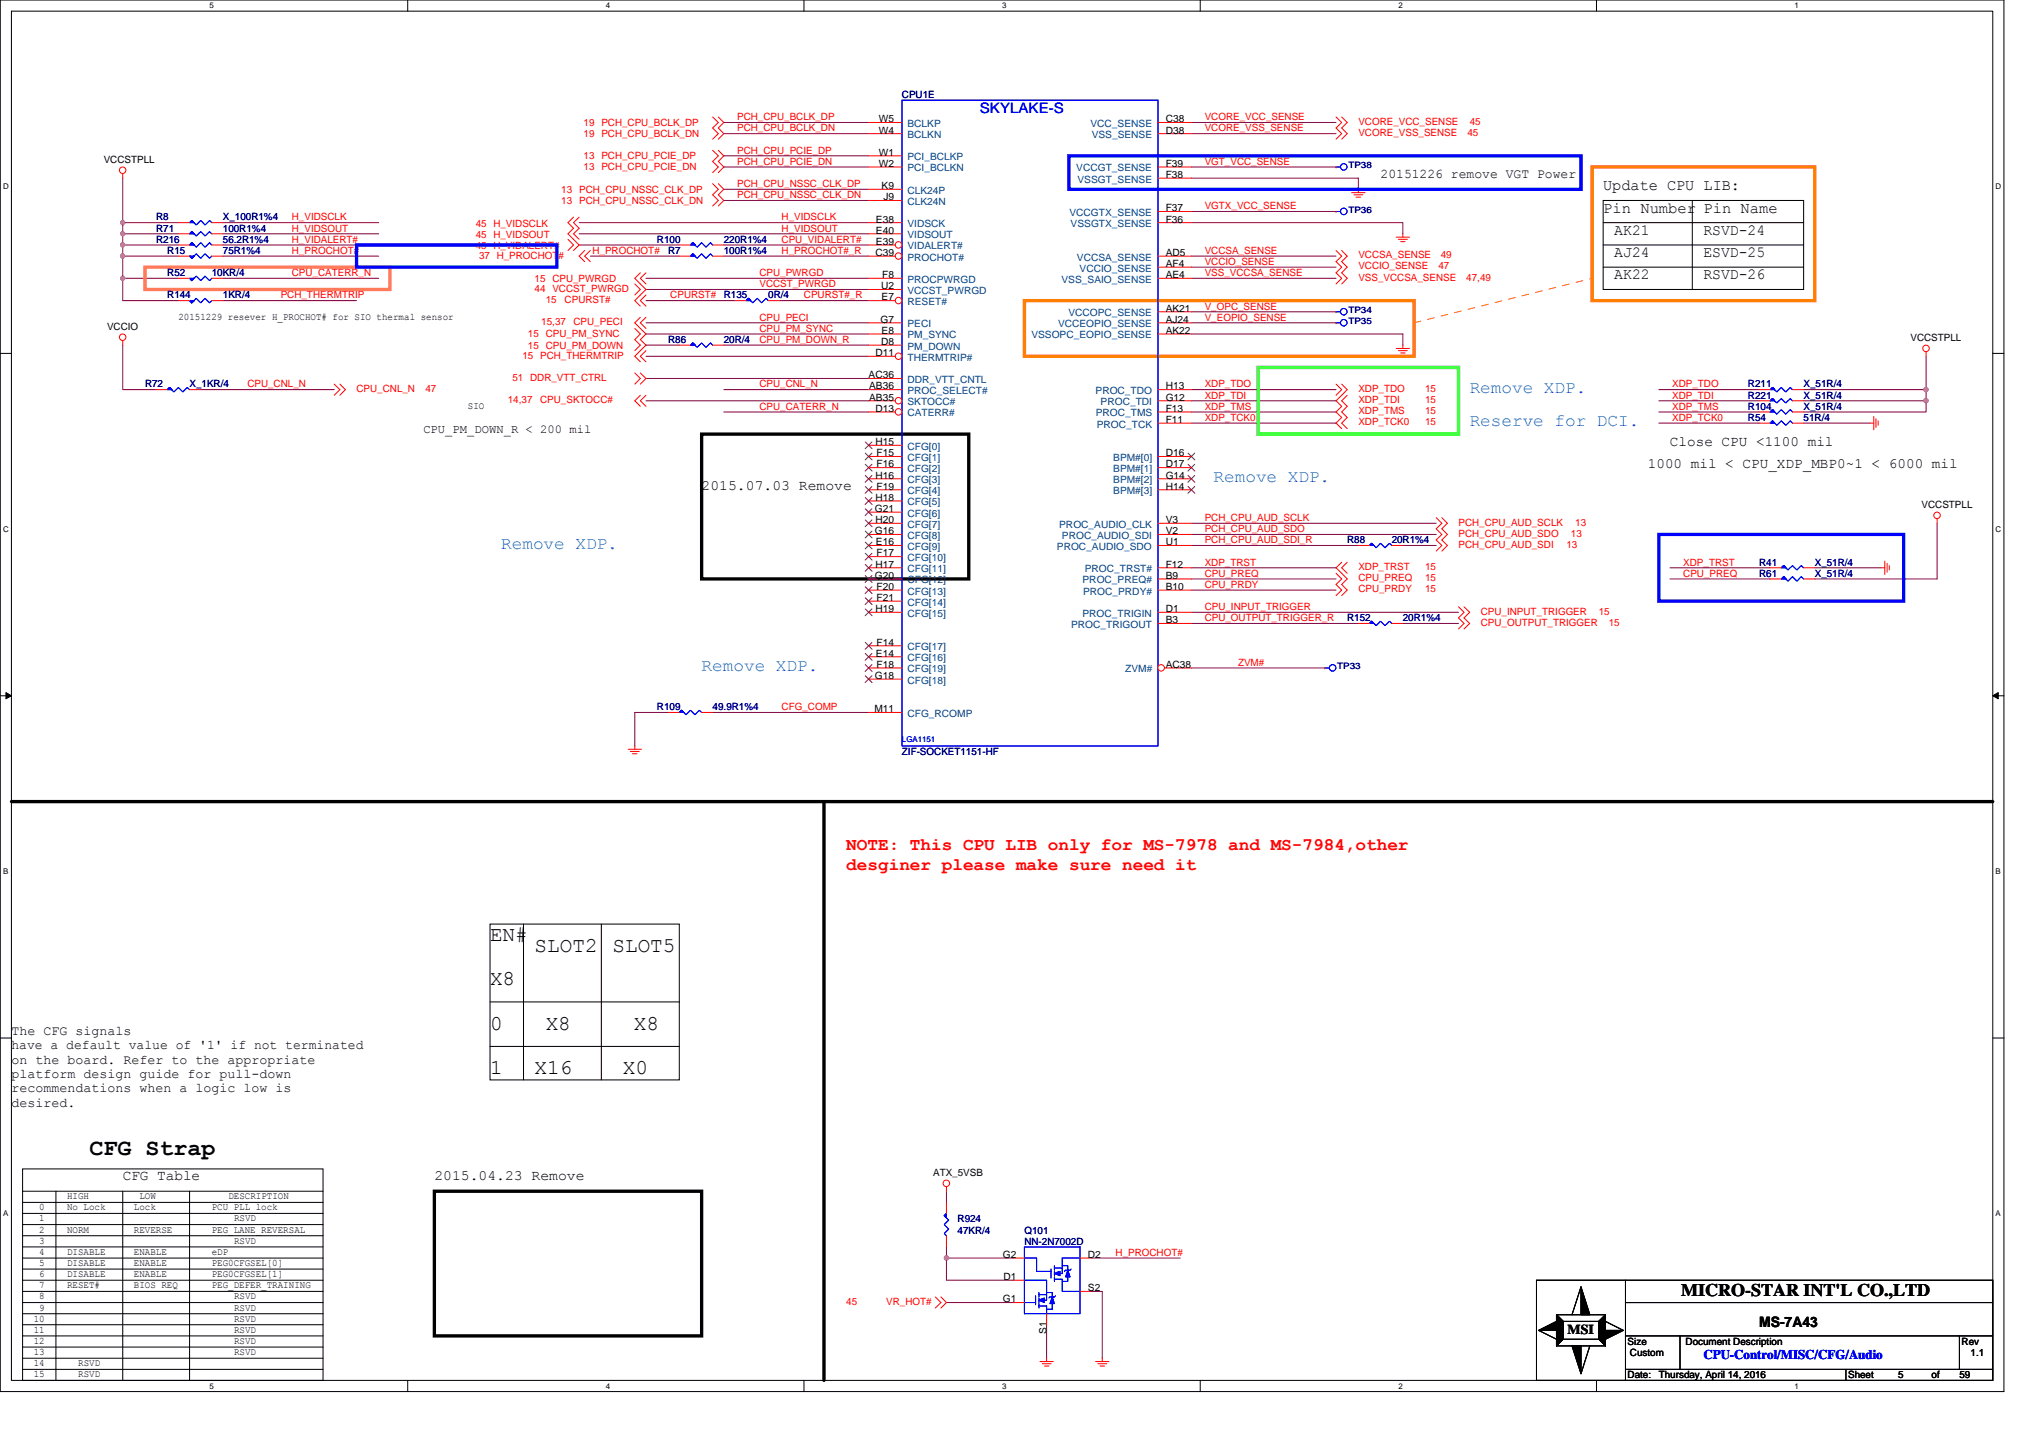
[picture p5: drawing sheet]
<svg xmlns="http://www.w3.org/2000/svg" width="297mm" height="210mm" viewBox="0 0 297 210" stroke-linecap="round" stroke-linejoin="round" font-family="sans-serif">
<defs><g id="words">
<text font-size="3.4" x="13.1" y="168.7">CFG Strap</text>
<g font-size="3.1">
<text x="71.6" y="137.4">EN#</text>
<text x="71.6" y="143.9">X8</text>
<text x="78.1" y="139">SLOT2</text>
<text x="89.4" y="139">SLOT5</text>
<text x="71.6" y="150.4">0</text>
<text x="79.7" y="150.4">X8</text>
<text x="92.6" y="150.4">X8</text>
<text x="71.6" y="156.9">1</text>
<text x="78.1" y="156.9">X16</text>
<text x="91" y="156.9">X0</text>
</g>
<g font-size="2.6" fill="#0080ff">
<text x="214.6" y="57.3">Remove XDP.</text>
<text x="214.6" y="62.2">Reserve for DCI.</text>
<text x="177.2" y="70.4">Remove XDP.</text>
<text x="73.2" y="80.1">Remove XDP.</text>
<text x="102.5" y="98">Remove XDP.</text>
</g>
<g font-size="2.6" fill="#f00">
<text x="123.6" y="124.1">NOTE: This CPU LIB only for MS-7978 and MS-7984,other</text>
<text x="123.6" y="127">desginer please make sure need it</text>
</g>
<text font-size="2.6" x="245.5" y="189.3">MICRO-STAR INT'L CO.,LTD</text>
<g font-size="2.3">
<text x="234.1" y="27.8">Update CPU LIB:</text>
<text x="234.1" y="31.1">Pin Number Pin Name</text>
<text x="235.8" y="34.3">AK21</text>
<text x="248.8" y="34.3">RSVD-24</text>
<text x="235.8" y="37.6">AJ24</text>
<text x="235.8" y="40.8">AK22</text>
<text x="248.8" y="37.6">ESVD-25</text>
<text x="248.8" y="40.8">RSVD-26</text>
</g>
<text font-size="2.1" fill="#00f" x="143.1" y="16.5">SKYLAKE-S</text>
<g font-size="2.1">
<text x="243.9" y="65.1">Close CPU &lt;1100 mil</text>
<text x="102.5" y="71.6">2015.07.03 Remove</text>
<text x="240.6" y="68.3">1000 mil &lt; CPU_XDP_MBP0~1 &lt; 6000 mil</text>
<text x="17.9" y="172.4">CFG Table</text>
<text x="63.4" y="172.4">2015.04.23 Remove</text>
<text x="256.9" y="193.8">MS-7A43</text>
</g>
<text font-size="2" x="228.9" y="194.8">MSI</text>
<g font-size="1.9">
<text x="201.6" y="26">20151226 remove VGT Power</text>
<text x="1.7" y="151.1">The CFG signals</text>
<text x="1.7" y="153.2">have a default value of '1' if not terminated</text>
<text x="1.7" y="155.3">on the board. Refer to the appropriate</text>
<text x="1.7" y="157.4">platform design guide for pull-down</text>
<text x="1.7" y="159.5">recommendations when a logic low is</text>
<text x="1.7" y="161.6">desired.</text>
</g>
<text font-size="1.9" fill="#00f" x="248.8" y="198.5">CPU-Control/MISC/CFG/Audio</text>
<text font-size="1.8" x="61.8" y="63.2">CPU_PM_DOWN_R &lt; 200 mil</text>
<g font-size="1.5" fill="#f00">
<text x="107.7" y="17.6">PCH_CPU_BCLK_DP</text>
<text x="175.9" y="17.6">VCORE_VCC_SENSE</text>
<text x="85.2" y="18.4">19 PCH_CPU_BCLK_DP</text>
<text x="85.2" y="20">19 PCH_CPU_BCLK_DN</text>
<text x="85.2" y="23.3">13 PCH_CPU_PCIE_DP</text>
<text x="107.7" y="19.2">PCH_CPU_BCLK_DN</text>
<text x="107.7" y="22.4">PCH_CPU_PCIE_DP</text>
<text x="175.9" y="19.2">VCORE_VSS_SENSE</text>
<text x="198.4" y="19.9">VCORE_VSS_SENSE</text>
<text x="198.4" y="18.2">VCORE_VCC_SENSE</text>
<text x="214.3" y="19.9">45</text>
<text x="214.6" y="18.2">45</text>
<text x="82" y="28.1">13 PCH_CPU_NSSC_CLK_DP</text>
<text x="82" y="29.8">13 PCH_CPU_NSSC_CLK_DN</text>
<text x="85.2" y="24.9">13 PCH_CPU_PCIE_DN</text>
<text x="107.7" y="24.1">PCH_CPU_PCIE_DN</text>
<text x="107.7" y="27.3">PCH_CPU_NSSC_CLK_DP</text>
<text x="107.7" y="29">PCH_CPU_NSSC_CLK_DN</text>
<text x="175.9" y="24.1">VGT_VCC_SENSE</text>
<text x="42.6" y="35.5">H_VIDALERT#</text>
<text x="42.6" y="32.2">H_VIDSCLK</text>
<text x="42.6" y="33.8">H_VIDSOUT</text>
<text x="69.5" y="34.8">45 H_VIDSOUT</text>
<text x="69.5" y="33.2">45 H_VIDSCLK</text>
<text x="114.1" y="35.5">CPU_VIDALERT#</text>
<text x="114.1" y="33.8">H_VIDSOUT</text>
<text x="114.1" y="32.2">H_VIDSCLK</text>
<text x="175.9" y="30.6">VGTX_VCC_SENSE</text>
<text x="42.6" y="37.1">H_PROCHOT#</text>
<text x="42.6" y="40.3">CPU_CATERR_N</text>
<text x="69.5" y="36.4">45 H_VIDALERT#</text>
<text x="70" y="37.9">37 H_PROCHOT#</text>
<text x="78.1" y="41.1">15 CPU_PWRGD</text>
<text x="86.5" y="37.1">H_PROCHOT#</text>
<text x="110.9" y="42">VCCST_PWRGD</text>
<text x="110.9" y="40.3">CPU_PWRGD</text>
<text x="114.1" y="37.1">H_PROCHOT#_R</text>
<text x="175.9" y="38.7">VCCIO_SENSE</text>
<text x="175.9" y="40.3">VSS_VCCSA_SENSE</text>
<text x="175.9" y="37.1">VCCSA_SENSE</text>
<text x="198.4" y="41">VSS_VCCSA_SENSE</text>
<text x="198.4" y="39.3">VCCIO_SENSE</text>
<text x="198.4" y="37.7">VCCSA_SENSE</text>
<text x="210.1" y="39.3">47</text>
<text x="210.4" y="37.7">49</text>
<text x="214.1" y="41">47,49</text>
<text x="41" y="43.6">PCH_THERMTRIP</text>
<text x="78.1" y="42.6">44 VCCST_PWRGD</text>
<text x="79.1" y="47.5">15,37</text>
<text x="79.7" y="44.2">15</text>
<text x="82.5" y="44.2">CPURST#</text>
<text x="83.8" y="47.5">CPU_PECI</text>
<text x="97.9" y="43.6">CPURST#</text>
<text x="110.9" y="46.8">CPU_PECI</text>
<text x="117.4" y="43.6">CPURST#_R</text>
<text x="175.9" y="46.8">V_EOPIO_SENSE</text>
<text x="175.9" y="45.2">V_OPC_SENSE</text>
<text x="76.3" y="52.4">15 PCH_THERMTRIP</text>
<text x="77.1" y="49.3">15 CPU_PM_SYNC</text>
<text x="77.1" y="50.9">15 CPU_PM_DOWN</text>
<text x="110.9" y="48.5">CPU_PM_SYNC</text>
<text x="110.9" y="50.1">CPU_PM_DOWN_R</text>
<text x="36.1" y="56.6">CPU_CNL_N</text>
<text x="52.1" y="57.2">CPU_CNL_N</text>
<text x="62.1" y="57.2">47</text>
<text x="74.2" y="58.9">14,37</text>
<text x="74.8" y="55.6">51 DDR_VTT_CTRL</text>
<text x="78.9" y="58.9">CPU_SKTOCC#</text>
<text x="110.9" y="59.8">CPU_CATERR_N</text>
<text x="110.9" y="56.6">CPU_CNL_N</text>
<text x="175.9" y="56.6">XDP_TDO</text>
<text x="175.9" y="58.2">XDP_TDI</text>
<text x="175.9" y="59.8">XDP_TMS</text>
<text x="198.4" y="57.2">XDP_TDO</text>
<text x="198.4" y="58.9">XDP_TDI</text>
<text x="208.1" y="57.2">15</text>
<text x="208.1" y="58.9">15</text>
<text x="244.2" y="59.8">XDP_TMS</text>
<text x="244.2" y="58.2">XDP_TDI</text>
<text x="244.2" y="56.6">XDP_TDO</text>
<text x="175.9" y="61.5">XDP_TCK0</text>
<text x="198.4" y="60.5">XDP_TMS</text>
<text x="198.4" y="62.1">XDP_TCK0</text>
<text x="208.1" y="60.5">15</text>
<text x="208.1" y="62.1">15</text>
<text x="244.2" y="61.5">XDP_TCK0</text>
<text x="175.9" y="76.1">PCH_CPU_AUD_SCLK</text>
<text x="175.9" y="77.7">PCH_CPU_AUD_SDO</text>
<text x="213" y="76.8">PCH_CPU_AUD_SCLK</text>
<text x="230.1" y="76.8">13</text>
<text x="175.9" y="79.3">PCH_CPU_AUD_SDI_R</text>
<text x="175.9" y="82.6">XDP_TRST</text>
<text x="198.4" y="83.2">XDP_TRST</text>
<text x="208.1" y="83.2">15</text>
<text x="213" y="80">PCH_CPU_AUD_SDI</text>
<text x="213" y="78.4">PCH_CPU_AUD_SDO</text>
<text x="228.8" y="80">13</text>
<text x="229.4" y="78.4">13</text>
<text x="245.8" y="82.6">XDP_TRST</text>
<text x="175.9" y="84.2">CPU_PREQ</text>
<text x="175.9" y="85.9">CPU_PRDY</text>
<text x="175.9" y="89.1">CPU_INPUT_TRIGGER</text>
<text x="198.4" y="84.9">CPU_PREQ</text>
<text x="198.4" y="86.5">CPU_PRDY</text>
<text x="208.1" y="86.5">15</text>
<text x="208.1" y="84.9">15</text>
<text x="216.3" y="89.7">CPU_INPUT_TRIGGER</text>
<text x="233.5" y="89.7">15</text>
<text x="245.8" y="84.2">CPU_PREQ</text>
<text x="175.9" y="90.7">CPU_OUTPUT_TRIGGER_R</text>
<text x="216.3" y="91.4">CPU_OUTPUT_TRIGGER</text>
<text x="234.9" y="91.4">15</text>
<text x="180.8" y="97.2">ZVM#</text>
<text x="114.1" y="103.7">CFG_COMP</text>
<text x="162.9" y="183.4">H_PROCHOT#</text>
<text x="123.6" y="190.5">45</text>
<text x="129.4" y="190.5">VR_HOT#</text>
</g>
<g font-size="1.5">
<text x="128.4" y="17.9">W5</text>
<text x="170.2" y="17.9">C38</text>
<text x="15.2" y="23.7">VCCSTPLL</text>
<text x="128.4" y="19.5">W4</text>
<text x="128.4" y="22.7">W1</text>
<text x="170.2" y="19.5">D38</text>
<text x="128.4" y="24.4">W2</text>
<text x="128.8" y="27.6">K9</text>
<text x="129" y="29.3">J9</text>
<text x="170.2" y="26">F38</text>
<text x="170.2" y="24.4">F39</text>
<text x="127.9" y="35.8">E39</text>
<text x="127.9" y="32.5">E38</text>
<text x="127.9" y="34.1">E40</text>
<text x="170.2" y="32.5">F36</text>
<text x="170.2" y="30.9">F37</text>
<text x="127.8" y="37.4">C39</text>
<text x="128.8" y="40.6">F8</text>
<text x="170.2" y="39">AF4</text>
<text x="170.2" y="40.6">AE4</text>
<text x="170.2" y="37.4">AD5</text>
<text x="26.1" y="46.7">20151229 resever H_PROCHOT# for SIO thermal sensor</text>
<text x="128.6" y="47.1">G7</text>
<text x="128.7" y="42.2">U2</text>
<text x="128.8" y="43.9">E7</text>
<text x="170.2" y="47.1">AJ24</text>
<text x="170.2" y="45.5">AK21</text>
<text x="15.6" y="48.1">VCCIO</text>
<text x="127.8" y="52">D11</text>
<text x="128.7" y="50.4">D8</text>
<text x="128.8" y="48.7">E8</text>
<text x="170.2" y="48.7">AK22</text>
<text x="279" y="49.8">VCCSTPLL</text>
<text x="68.3" y="59.7">SIO</text>
<text x="126.8" y="55.2">AC36</text>
<text x="126.9" y="58.5">AB35</text>
<text x="126.9" y="56.9">AB36</text>
<text x="170.2" y="56.9">H13</text>
<text x="170.2" y="58.5">G12</text>
<text x="127.8" y="60.1">D13</text>
<text x="127.8" y="65">H15</text>
<text x="170.2" y="61.8">F11</text>
<text x="170.2" y="60.1">F13</text>
<text x="127.8" y="69.9">H16</text>
<text x="128" y="66.6">F15</text>
<text x="128" y="68.3">F16</text>
<text x="128" y="71.5">F19</text>
<text x="170.2" y="66.6">D16</text>
<text x="170.2" y="68.3">D17</text>
<text x="170.2" y="69.9">G14</text>
<text x="170.2" y="71.5">H14</text>
<text x="127.8" y="74.8">G21</text>
<text x="127.8" y="73.1">H18</text>
<text x="127.8" y="76.4">H20</text>
<text x="170.2" y="76.4">V3</text>
<text x="280.6" y="74.1">VCCSTPLL</text>
<text x="127.8" y="78">G16</text>
<text x="127.8" y="82.9">H17</text>
<text x="127.9" y="79.6">E16</text>
<text x="128" y="81.3">F17</text>
<text x="170.2" y="78">V2</text>
<text x="170.2" y="79.6">U1</text>
<text x="170.2" y="82.9">F12</text>
<text x="127.8" y="84.5">G20</text>
<text x="127.8" y="89.4">H19</text>
<text x="128" y="86.1">F20</text>
<text x="128" y="87.8">F21</text>
<text x="170.2" y="89.4">D1</text>
<text x="170.2" y="86.1">B10</text>
<text x="170.2" y="84.5">B9</text>
<text x="127.9" y="95.9">E14</text>
<text x="128" y="94.3">F14</text>
<text x="170.2" y="91">B3</text>
<text x="127.8" y="99.1">G18</text>
<text x="128" y="97.5">F18</text>
<text x="170.2" y="97.5">AC38</text>
<text x="127.7" y="104">M11</text>
<text x="136.3" y="171.7">ATX_5VSB</text>
<text x="5.7" y="176.7">0</text>
<text x="5.7" y="180">2</text>
<text x="5.7" y="178.3">1</text>
<text x="9.8" y="180">NORM</text>
<text x="9.8" y="176.7">No Lock</text>
<text x="9.8" y="175.1">HIGH</text>
<text x="19.6" y="180">REVERSE</text>
<text x="19.6" y="176.7">Lock</text>
<text x="20.4" y="175.1">LOW</text>
<text x="30.9" y="180">PEG_LANE_REVERSAL</text>
<text x="30.9" y="176.7">PCU PLL lock</text>
<text x="33.4" y="175.1">DESCRIPTION</text>
<text x="34.2" y="178.4">RSVD</text>
<text x="5.7" y="183.2">4</text>
<text x="5.7" y="181.6">3</text>
<text x="5.7" y="184.9">5</text>
<text x="9.8" y="184.9">DISABLE</text>
<text x="9.8" y="183.2">DISABLE</text>
<text x="19.6" y="183.2">ENABLE</text>
<text x="19.6" y="184.9">ENABLE</text>
<text x="30.9" y="184.9">PEG0CFGSEL[0]</text>
<text x="30.9" y="183.2">eDP</text>
<text x="34.2" y="181.6">RSVD</text>
<text x="146.5" y="183.7">G2</text>
<text x="158.9" y="183.7">D2</text>
<text x="5.7" y="191.4">9</text>
<text x="5.7" y="189.7">8</text>
<text x="5.7" y="188.1">7</text>
<text x="5.7" y="186.5">6</text>
<text x="9.8" y="188.1">RESET#</text>
<text x="9.8" y="186.5">DISABLE</text>
<text x="19.6" y="188.1">BIOS REQ</text>
<text x="19.6" y="186.5">ENABLE</text>
<text x="30.9" y="186.5">PEG0CFGSEL[1]</text>
<text x="30.9" y="188.1">PEG_DEFER_TRAINING</text>
<text x="34.2" y="189.7">RSVD</text>
<text x="34.2" y="191.4">RSVD</text>
<text x="146.5" y="190.2">G1</text>
<text x="146.6" y="186.9">D1</text>
<text x="158.9" y="188.6">S2</text>
<text x="4.9" y="193">10</text>
<text x="4.9" y="197.9">13</text>
<text x="4.9" y="196.2">12</text>
<text x="4.9" y="194.6">11</text>
<text x="34.2" y="193">RSVD</text>
<text x="34.2" y="194.6">RSVD</text>
<text x="34.2" y="196.2">RSVD</text>
<text x="34.2" y="197.9">RSVD</text>
<text x="152.8" y="194.8" transform="rotate(-90 152.8 194.8)">S1</text>
<text x="237.7" y="196.4">Size</text>
<text x="246.2" y="196.4">Document Description</text>
<text x="286.5" y="196.4">Rev</text>
<text x="4.9" y="201.1">15</text>
<text x="4.9" y="199.5">14</text>
<text x="11.4" y="201.1">RSVD</text>
<text x="11.4" y="199.5">RSVD</text>
<text x="237.7" y="201.3">Date:</text>
<text x="238" y="198">Custom</text>
<text x="242.2" y="201.3">Thursday, April 14, 2016</text>
<text x="269.9" y="201.3">Sheet</text>
<text x="277.2" y="201.3">5</text>
<text x="282.1" y="201.3">of</text>
<text x="286.1" y="201.3">59</text>
<text x="287.8" y="198">1.1</text>
</g>
<g font-size="1.5" fill="#000080">
<text x="131.7" y="14.3">CPU1E</text>
<text x="22.8" y="32.2">R8</text>
<text x="22.8" y="33.8">R71</text>
<text x="22.8" y="35.5">R216</text>
<text x="32.6" y="32.2">X_100R1%4</text>
<text x="32.6" y="33.8">100R1%4</text>
<text x="32.6" y="35.5">56.2R1%4</text>
<text x="95.9" y="35.5">R100</text>
<text x="105.7" y="35.5">220R1%4</text>
<text x="24.4" y="40.3">R52</text>
<text x="24.4" y="37.1">R15</text>
<text x="30.9" y="40.3">10KR/4</text>
<text x="32.6" y="37.1">75R1%4</text>
<text x="97.6" y="37.1">R7</text>
<text x="105.7" y="37.1">100R1%4</text>
<text x="24.4" y="43.6">R144</text>
<text x="32.6" y="43.6">1KR/4</text>
<text x="105.7" y="43.6">R135</text>
<text x="112.2" y="43.6">0R/4</text>
<text x="97.6" y="50.1">R86</text>
<text x="105.7" y="50.1">20R/4</text>
<text x="21.2" y="56.6">R72</text>
<text x="27.7" y="56.6">X_1KR/4</text>
<text x="255.3" y="56.6">R211</text>
<text x="255.3" y="59.8">R104</text>
<text x="255.3" y="58.2">R221</text>
<text x="263.4" y="56.6">X_51R/4</text>
<text x="263.4" y="59.8">X_51R/4</text>
<text x="263.4" y="58.2">X_51R/4</text>
<text x="255.3" y="61.5">R54</text>
<text x="263.4" y="61.5">51R/4</text>
<text x="196.7" y="79.4">R88</text>
<text x="203.2" y="79.4">20R1%4</text>
<text x="256.9" y="82.6">R41</text>
<text x="265" y="82.6">X_51R/4</text>
<text x="256.9" y="84.2">R61</text>
<text x="265" y="84.2">X_51R/4</text>
<text x="196.7" y="90.7">R152</text>
<text x="204.9" y="90.7">20R1%4</text>
<text x="95.9" y="103.7">R109</text>
<text x="104.1" y="103.7">49.9R1%4</text>
<text x="131.7" y="110.2">ZIF-SOCKET1151-HF</text>
<text x="139.8" y="178.5">R924</text>
<text x="139.8" y="180.1">47KR/4</text>
<text x="149.6" y="180.1">Q101</text>
<text x="149.6" y="181.8">NN-2N7002D</text>
</g>
<g font-size="1.5" fill="#004080">
<text x="132.5" y="18.5">BCLKP</text>
<text x="132.5" y="20.2">BCLKN</text>
<text x="132.5" y="23.4">PCI_BCLKP</text>
<text x="159.3" y="18.5">VCC_SENSE</text>
<text x="159.4" y="20.2">VSS_SENSE</text>
<text x="132.5" y="25">PCI_BCLKN</text>
<text x="132.5" y="29.9">CLK24N</text>
<text x="132.5" y="28.3">CLK24P</text>
<text x="157.2" y="25">VCCGT_SENSE</text>
<text x="157.3" y="26.7">VSSGT_SENSE</text>
<text x="132.5" y="33.2">VIDSCK</text>
<text x="132.5" y="34.8">VIDSOUT</text>
<text x="156.2" y="31.5">VCCGTX_SENSE</text>
<text x="156.4" y="33.2">VSSGTX_SENSE</text>
<text x="132.5" y="38.1">PROCHOT#</text>
<text x="132.5" y="41.3">PROCPWRGD</text>
<text x="132.5" y="36.4">VIDALERT#</text>
<text x="155" y="41.3">VSS_SAIO_SENSE</text>
<text x="157.3" y="38.1">VCCSA_SENSE</text>
<text x="157.7" y="39.7">VCCIO_SENSE</text>
<text x="132.5" y="42.9">VCCST_PWRGD</text>
<text x="132.5" y="44.6">RESET#</text>
<text x="132.5" y="47.8">PECI</text>
<text x="154.5" y="47.8">VCCEOPIO_SENSE</text>
<text x="156" y="46.2">VCCOPC_SENSE</text>
<text x="132.5" y="49.4">PM_SYNC</text>
<text x="132.5" y="51.1">PM_DOWN</text>
<text x="132.5" y="52.7">THERMTRIP#</text>
<text x="150.6" y="49.4">VSSOPC_EOPIO_SENSE</text>
<text x="132.5" y="55.9">DDR_VTT_CNTL</text>
<text x="132.5" y="59.2">SKTOCC#</text>
<text x="132.5" y="57.6">PROC_SELECT#</text>
<text x="160" y="57.6">PROC_TDO</text>
<text x="160.7" y="59.2">PROC_TDI</text>
<text x="132.5" y="60.8">CATERR#</text>
<text x="132.5" y="65.7">CFG[0]</text>
<text x="160" y="60.8">PROC_TMS</text>
<text x="160.2" y="62.4">PROC_TCK</text>
<text x="132.5" y="67.3">CFG[1]</text>
<text x="132.5" y="68.9">CFG[2]</text>
<text x="132.5" y="70.6">CFG[3]</text>
<text x="162.6" y="67.3">BPM#[0]</text>
<text x="162.6" y="68.9">BPM#[1]</text>
<text x="162.6" y="70.6">BPM#[2]</text>
<text x="132.5" y="72.2">CFG[4]</text>
<text x="132.5" y="73.8">CFG[5]</text>
<text x="132.5" y="75.4">CFG[6]</text>
<text x="132.5" y="77.1">CFG[7]</text>
<text x="154.7" y="77.1">PROC_AUDIO_CLK</text>
<text x="162.6" y="72.2">BPM#[3]</text>
<text x="132.5" y="78.7">CFG[8]</text>
<text x="132.5" y="80.3">CFG[9]</text>
<text x="132.5" y="81.9">CFG[10]</text>
<text x="132.5" y="83.6">CFG[11]</text>
<text x="154.3" y="80.3">PROC_AUDIO_SDO</text>
<text x="155.1" y="78.7">PROC_AUDIO_SDI</text>
<text x="158.4" y="83.6">PROC_TRST#</text>
<text x="132.5" y="85.2">CFG[12]</text>
<text x="132.5" y="86.8">CFG[13]</text>
<text x="132.5" y="88.4">CFG[14]</text>
<text x="158.1" y="85.2">PROC_PREQ#</text>
<text x="158.2" y="86.8">PROC_PRDY#</text>
<text x="132.5" y="90.1">CFG[15]</text>
<text x="132.5" y="95">CFG[17]</text>
<text x="156.4" y="91.7">PROC_TRIGOUT</text>
<text x="158.1" y="90.1">PROC_TRIGIN</text>
<text x="132.5" y="96.6">CFG[16]</text>
<text x="132.5" y="98.2">CFG[19]</text>
<text x="132.5" y="99.8">CFG[18]</text>
<text x="164.3" y="98.2">ZVM#</text>
<text x="132.5" y="104.7">CFG_RCOMP</text>
</g>
<g font-size="1.3" fill="#000080">
<text x="196.9" y="24.6">TP38</text>
<text x="196.9" y="31.1">TP36</text>
<text x="196.9" y="45.7">TP34</text>
<text x="196.9" y="47.3">TP35</text>
<text x="195.3" y="97.7">TP33</text>
</g>
<g font-size="1.2">
<text x="30.6" y="1.2">5</text>
<text x="88.5" y="1.2">4</text>
<text x="146.3" y="1.2">3</text>
<text x="204.2" y="1.2">2</text>
<text x="262.1" y="1.2">1</text>
<text x=".5" y="27.6">D</text>
<text x="291.4" y="27.6">D</text>
<text x=".5" y="77.6">C</text>
<text x="291.4" y="77.6">C</text>
<text x=".5" y="127.6">B</text>
<text x="291.4" y="127.6">B</text>
<text x=".5" y="177.6">A</text>
<text x="291.4" y="177.6">A</text>
<text x="30.6" y="202.8">5</text>
<text x="88.5" y="202.8">4</text>
<text x="146.3" y="202.8">3</text>
<text x="204.2" y="202.8">2</text>
<text x="262.1" y="202.8">1</text>
</g>
<text font-size="1.2" fill="#00f" x="131.7" y="108.3">LGA1151</text>
</g></defs>
<path d="M0 0h292.6v203.2h-292.6zM1.7 1.6h289.3v200h-289.3z" fill="none" stroke="#000" stroke-width=".15"/>
<g fill="#fff">
<path d="M30.6 .2h.6v1.3h-.6z"/>
<path d="M30.6 201.8h.6v1.3h-.6z"/>
</g>
<path d="M59.5 0v1.6M59.5 201.6v1.6" fill="none" stroke="#000" stroke-width=".15"/>
<g fill="#fff">
<path d="M88.5 .2h.6v1.3h-.6z"/>
<path d="M88.5 201.8h.6v1.3h-.6z"/>
</g>
<path d="M117.4 0v1.6M117.4 201.6v1.6" fill="none" stroke="#000" stroke-width=".15"/>
<g fill="#fff">
<path d="M146.3 .2h.7v1.3h-.7z"/>
<path d="M146.3 201.8h.7v1.3h-.7z"/>
</g>
<path d="M175.3 0v1.6M175.3 201.6v1.6" fill="none" stroke="#000" stroke-width=".15"/>
<g fill="#fff">
<path d="M204.2 .2h.6v1.3h-.6z"/>
<path d="M204.2 201.8h.6v1.3h-.6z"/>
</g>
<path d="M233.1 0v1.6M233.1 201.6v1.6" fill="none" stroke="#000" stroke-width=".15"/>
<g fill="#fff">
<path d="M262.1 .2h.6v1.3h-.6z"/>
<path d="M262.1 201.8h.6v1.3h-.6z"/>
<path d="M.5 26.6h.8v1.3h-.8z"/>
<path d="M291.4 26.6h.9v1.3h-.9z"/>
<path d="M.5 76.6h.8v1.3h-.8z"/>
<path d="M291.4 76.6h.9v1.3h-.9z"/>
</g>
<path d="M0 51.6h1.7M291 51.6h1.6" fill="none" stroke="#000" stroke-width=".15"/>
<g fill="#fff">
<path d="M.5 126.6h.7v1.3h-.7z"/>
<path d="M291.4 126.6h.8v1.3h-.8z"/>
</g>
<path d="M0 101.6h1.7M291 101.6h1.6" fill="none" stroke="#000" stroke-width=".15"/>
<path d="M.9 101.1l.8 .5-.8 .4zM291 101.6l.8-.5v.9z" fill="#000" stroke="#000" stroke-width=".15"/>
<g fill="#fff">
<path d="M.5 176.6h.7v1.2h-.7z"/>
<path d="M291.4 176.6h.8v1.2h-.8z"/>
</g>
<g fill="none" stroke="#000" stroke-width=".15">
<path d="M234.1 29.3h29.3v13h-29.3zM234.1 39h29.3M234.1 32.5h29.3M234.1 35.8h29.3M247.1 29.3v13M71.6 134.9h27.6v22.8h-27.6zM76.5 134.9v22.8M87.8 134.9v22.8M0 151.6h1.7M71.6 146.3h27.6M71.6 152.8h27.6M291 151.6h1.6"/>
<path d="M3.3 175.6h43.9M3.3 173.9h43.9M3.3 178.8h43.9M3.3 177.2h43.9M3.3 170.7h43.9v30.9h-43.9zM8.2 173.9v27.7M17.9 173.9v27.7M27.7 173.9v27.7M3.3 188.6h43.9M3.3 183.7h43.9M3.3 182.1h43.9M3.3 180.4h43.9"/>
<path d="M3.3 195.1h43.9M3.3 193.4h43.9M3.3 191.8h43.9M3.3 190.2h43.9M3.3 186.9h43.9M3.3 185.3h43.9M3.3 200h43.9M3.3 198.3h43.9M3.3 196.7h43.9M224.4 186.9h66.6v14.7h-66.6zM224.7 194.3l2.6 1.3M227.3 192h7.2v4.5h-7.2z"/>
<path d="M227.3 192l1 1M228.3 193h5.2v2.6h-5.2zM228.3 195.6l-1 .9M230.9 187.9l-1.3 4.1M232.2 196.5l-1.3 4.1M233.5 195.6l1 .9M234.5 193l2.6 1.3M234.5 192l-1 1M237.4 190.2h53.6M237.4 186.9v14.7M237.4 200h53.6M237.4 195.1h53.6"/>
<path d="M245.3 195.1v4.9M269.6 200v1.6M286.1 195.1v4.9"/>
</g>
<g fill="none" stroke="#800040" stroke-width=".15">
<path d="M105.7 17.9h21.1M105.7 19.5h21.1M174 17.9h21.1M174 19.5h21.1M17.9 35.8h8.2M17.9 35.8v1.6h8.2M17.9 32.5h8.2M17.9 32.5v1.6h8.2M17.9 26v6.5M17.9 34.1v1.7M17.9 37.4v3.2M32.6 37.4h22.7"/>
<path d="M32.6 35.8h22.7M32.6 32.5h22.7M32.6 34.1h22.7M84.6 34.1h42.2M84.6 32.5h42.2M84.6 35.8h14.6M86.2 37.4h13M105.7 37.4h21.1M105.7 35.8h21.1M105.7 22.8h21.1M105.7 24.4h21.1M105.7 27.6h21.1"/>
<path d="M105.7 29.3h21.1M174 26h24.4v1.6M174 32.5h30.9v1.6M174 24.4h21.1M174 30.9h21.1M174 39h21.1M174 37.4h21.1M17.9 50.4v6.5h4.9M17.9 40.6h8.2M17.9 40.6v3.3h8.2M29.3 56.9h19.5M32.6 43.9h19.5"/>
<path d="M32.6 40.6h22.7M94.3 48.8h32.5M94.3 42.3h32.5M94.3 40.6h32.5M94.3 52h32.5M94.3 47.1h32.5M94.3 58.5h32.5M94.3 55.3h32.5M94.3 50.4h4.9M94.3 43.9h13M105.7 56.9h21.1M105.7 50.4h21.1"/>
<path d="M113.8 43.9h13M174 48.8h30.9v1.6M174 56.9h21.1M174 40.6h21.1M174 58.5h21.1M174 45.5h21.1M174 47.1h21.1M242.2 58.5h14.7M242.2 56.9h14.7M263.4 58.5h17.9M263.4 56.9h17.9M281.3 58.5v1.7h-17.9"/>
<path d="M281.3 56.9v1.6M281.3 52v4.9M105.7 60.2h21.1M174 79.7h24.4M174 60.2h21.1M174 61.8h21.1M174 76.4h35.7M174 78h35.7M204.9 79.7h4.8M242.2 61.8h14.7M242.2 60.2h14.7M263.4 61.8h9.8"/>
<path d="M282.9 76.4v8.1h-17.9M174 91h24.4M174 82.9h21.1M174 84.5h21.1M174 86.2h21.1M174 97.5h19.5M174 89.4h39M204.9 91h8.1M243.9 82.9h14.6M243.9 84.5h14.6M265 82.9h9.8M97.6 104h-4.9v4.9"/>
<path d="M104.1 104h22.7M138.2 173.9v1.7M138.2 183.7h9.8M138.2 183.7v3.2h9.8M138.2 190.2h9.8M138.2 182.1v1.6M152.8 193.4v4.9M159.4 183.7h13M159.4 188.6h1.6v9.7"/>
</g>
<g fill="#f0f" stroke="#f0f" stroke-width=".15">
<circle cx="17.9" cy="35.7" r=".32"/>
<circle cx="17.9" cy="32.5" r=".32"/>
<circle cx="17.9" cy="34.1" r=".31"/>
<circle cx="281.3" cy="58.5" r=".31"/>
<circle cx="281.3" cy="56.9" r=".32"/>
<circle cx="138.2" cy="183.7" r=".32"/>
<circle cx="17.9" cy="40.6" r=".32"/>
<circle cx="17.9" cy="37.4" r=".32"/>
</g>
<g fill="none" stroke="#f00" stroke-width=".15">
<path d="M104.1 17.1l.8 .8-.8 .8 .8 .8-.8 .8M104.9 17.1l.8 .8-.8 .8 .8 .8-.8 .8M195.1 17.1l.8 .8-.8 .8 .8 .8-.8 .8M195.9 17.1l.8 .8-.8 .8 .8 .8-.8 .8M17.9 25.4v.6M26.1 32.5h1.6M30.9 32.5h1.7M82.9 34.9l.9 .9-.9 .8M83.8 31.7l-.9 .8 .9 .8-.9 .8 1.7 1.7-.8 .8M84.6 31.7l-.8 .8 .8 .8-.8 .8 .8 .8M85.4 36.6l-.8 .8 .8 .8M86.2 36.6l-.8 .8 .8 .8"/>
<path d="M93.5 39.8l-.8 .8 1.6 1.7-1.6 1.6 .8 .8M94.3 39.8l-.8 .8 .8 .9M104.1 21.9l.8 .9-.8 .8 .8 .8-.8 .8M104.1 26.8l.8 .8-.8 .8 .8 .9-.8 .8M104.9 21.9l.8 .9-.8 .8 .8 .8-.8 .8M104.9 26.8l.8 .8-.8 .8 .8 .9-.8 .8M195.1 36.6l.8 .8-.8 .8 .8 .8-.8 .8 .8 .8-.8 .9M195.9 36.6l.8 .8-.8 .8 .8 .8-.8 .8 .8 .8-.8 .9M197.4 28.1h1.9M197.7 28.4h1.3M198 28.8h.7M198.4 27.6v.5"/>
<path d="M203.9 34.6h1.9M204.2 34.9h1.3M204.6 35.3h.6M204.9 34.1v.5M17.9 49.7v.7M26.1 43.9h1.6M26.1 40.6h1.6M30.9 43.9h1.7M30.9 40.6h1.7M48.8 56.1l.8 .8-.8 .8M49.6 56.1l.8 .8-.8 .8M92.7 48l.8 .8-.8 .8 .8 .8-.8 .8"/>
<path d="M92.7 41.5l.8 .8-.8 .8M92.7 54.5l.8 .8-.8 .8M93.5 54.5l.8 .8-.8 .8M93.5 57.7l-.8 .8 .8 .8M93.5 46.3l-.8 .8 1.6 1.7-.8 .8 .8 .8-1.6 1.6 .8 .8M94.3 43.1l-.8 .8 .8 .8M94.3 57.7l-.8 .8 .8 .8M94.3 51.2l-.8 .8 .8 .8M94.3 46.3l-.8 .8 .8 .9M99.2 50.4h1.6M104.1 50.4h1.6M126.8 42.3h4.9"/>
<path d="M195.1 56.1l.8 .8-.8 .8M195.9 56.1l.8 .8-1.6 1.6 .8 .8-.8 .9 .8 .8-.8 .8 .8 .8M196.7 57.7l-.8 .8 .8 .8-.8 .9 .8 .8-.8 .8 .8 .8M203.9 50.9h1.9M204.2 51.2h1.3M204.6 51.5h.6M204.9 50.4v.5M281.3 51.4v.6M209.7 75.6l.9 .8-.9 .8 .9 .8-.9 .8 .9 .9-.9 .8M210.6 75.6l.8 .8-.8 .8 .8 .8-.8 .8 .8 .9-.8 .8M273.2 61.8h.4M273.6 60.8v2"/>
<path d="M274 61.1v1.3M274.3 61.4v.7M282.9 75.8v.6M193.5 97.5h.1M195.1 83.7l.8 .8-.8 .8 .8 .9-.8 .8M195.9 82.1l-.8 .8 1.6 1.6-.8 .8 .8 .9-.8 .8M196.7 82.1l-.8 .8 .8 .8M198.4 91h1.6M203.2 91h1.7M213 88.6l.8 .8-.8 .8 .8 .8-.8 .8M213.8 88.6l.8 .8-.8 .8 .8 .8-.8 .8M274.8 82.9h.4"/>
<path d="M275.2 81.9v2M275.6 82.3v1.3M275.9 82.6v.6M91.7 109.4h2M92.1 109.7h1.3M92.4 110.1h.6M92.7 108.9v.5M138.2 173.3v.6M136.6 189.4l.8 .8-.8 .8M137.4 189.4l.8 .8-.8 .8M148 183.7h1.6M148 186.9h1.6"/>
<path d="M148 190.2h1.6M151.9 198.8h1.9M152.2 199.1h1.3M152.5 199.5h.7M152.8 198.3v.5M152.8 191.8v1.6M157.7 183.7h1.7M157.7 188.6h1.7M160 198.8h1.9M160.3 199.1h1.3M160.7 199.5h.6M161 198.3v.5"/>
<circle cx="17.9" cy="24.9" r=".48"/>
<circle cx="17.9" cy="49.2" r=".48"/>
<circle cx="281.3" cy="50.9" r=".48"/>
<circle cx="282.9" cy="75.3" r=".48"/>
<circle cx="138.2" cy="172.8" r=".48"/>
</g>
<g fill="#000" stroke="#000" stroke-width=".15">
<path d="M224.7 194.3l2.6-1.3v1.3zM230.9 187.9l1.3 4.1h-1.3zM234.5 194.3h2.6l-2.6 1.3zM229.6 196.5h1.3v4.1z"/>
<path d="M227.3 192l1 1v2.6l-1 .9z" fill-rule="evenodd"/>
<path d="M227.3 192l1 1v2.6l-1 .9z" fill-rule="evenodd"/>
<path d="M227.3 192l1 1v2.6l-1 .9z" fill-rule="evenodd"/>
<path d="M234.5 192v4.5l-1-.9v-2.6z" fill-rule="evenodd"/>
<path d="M234.5 192v4.5l-1-.9v-2.6z" fill-rule="evenodd"/>
<path d="M234.5 192v4.5l-1-.9v-2.6z" fill-rule="evenodd"/>
</g>
<path d="M102.5 63.4h39v21.1h-39zM1.7 117.1h289.3M120.3 117.1v84.5M63.4 173.9h39.1v21.2h-39.1z" fill="none" stroke="#000" stroke-width=".49"/>
<path d="M183.7 53.7h29.3v9.7h-29.3z" fill="none" stroke="#0f0" stroke-width=".49"/>
<path d="M232.5 24.4h32.5v19.5h-32.5zM149.6 43.9h56.9v8.1h-56.9z" fill="none" stroke="#ff8000" stroke-width=".49"/>
<path d="M206.5 47.1l26-6.5M232.5 40.6h.1" fill="none" stroke="#ff8000" stroke-width=".15" stroke-dasharray="1 1 1 1 1 1 1 1"/>
<path d="M52.1 35.8h29.2v3.2h-29.2zM156.1 22.8h74.8v4.8h-74.8zM242.2 78h35.8v9.8h-35.8z" fill="none" stroke="#00f" stroke-width=".49"/>
<path d="M21.2 39h35.7v3.3h-35.7z" fill="none" stroke="#ff8040" stroke-width=".49"/>
<g fill="none" stroke="#00f" stroke-width=".15">
<path d="M131.7 14.6h37.4v94.3h-37.4zM27.7 32.5l.3-.3 .7 .7 .6-.7 .6 .7 .7-.7 .3 .3M27.7 43.9l.3 .3 .7-.6 .6 .6 .6-.6 .7 .6 .3-.3M27.7 40.6l.3 .4 .7-.7 .6 .7 .6-.7 .7 .7 .3-.4M100.8 50.4l.4-.3 .6 .6 .7-.6 .6 .6 .7-.6 .3 .3M193.5 97.5h.6M200 91l.3-.3 .7 .7 .6-.7 .7 .7 .6-.7 .3 .3M149.6 183.7h1.8v2h2.1M149.6 190.2h1.6M149.6 186.9h3.2v2.2M149.6 182.1h8.1v9.7h-8.1zM151.2 189.2v1.3"/>
<path d="M151.7 189.5v.7M151.7 190.4v.6M151.7 188.7v.7M151.7 189.1h1.1M151.7 190.7h1.1v.5M152.8 189.1v.8h-.3M152.8 188.7h.9v2.5h-.9M152.8 191.2v.6M153.5 185.3v1.3M154 186.8h1.1v1.8h2.6M154 185.7v.6M154 184.8v.7"/>
<path d="M154 186.5v.6M154 185.2h1.1M154.2 189.2l-.2 .2h-.7l-.1 .1M155.1 184.8h.8v2.3h-.8M155.1 185.2v.8h-.3M156.4 185.3l-.1 .2h-.7l-.2 .2M157.7 183.7h-2.6v1.5"/>
<circle cx="194.6" cy="97.5" r=".48"/>
</g>
<g fill="#00f" stroke="#00f" stroke-width=".15">
<path d="M200.3 90.7l.3 .3h-.6l.3-.3 .3 .3z" fill-rule="evenodd"/>
<path d="M200.3 90.7l.3 .3h-.6l.3-.3 .3 .3z" fill-rule="evenodd"/>
<path d="M27.7 43.9h.6l-.3 .3 .3-.3-.3 .3z" fill-rule="evenodd"/>
<path d="M27.7 43.9h.6l-.3 .3 .3-.3-.3 .3z" fill-rule="evenodd"/>
<path d="M27.7 40.6h.6l-.3 .4 .3-.4-.3 .4z" fill-rule="evenodd"/>
<path d="M27.7 40.6h.6l-.3 .4 .3-.4-.3 .4z" fill-rule="evenodd"/>
<path d="M151.7 189.9l.8-.4v.7z" fill-rule="evenodd"/>
<path d="M154 186l.8-.3v.6z" fill-rule="evenodd"/>
<path d="M155.9 185.5l.4 1h-.7l.3-1h.2z" fill-rule="evenodd"/>
<path d="M153.7 189.4l.3 1h-.7l.4-1h.1z" fill-rule="evenodd"/>
<path d="M151.7 189.9l.8-.4v.7z" fill-rule="evenodd"/>
<path d="M154 186l.8-.3v.6z" fill-rule="evenodd"/>
<path d="M155.9 185.5l.4 1h-.7l.3-1h.2z" fill-rule="evenodd"/>
<path d="M153.7 189.4l.3 1h-.7l.4-1h.1z" fill-rule="evenodd"/>
<path d="M100.8 50.4l.4-.3 .3 .3-.3-.3 .3 .3z" fill-rule="evenodd"/>
<path d="M100.8 50.4l.4-.3 .3 .3-.3-.3 .3 .3z" fill-rule="evenodd"/>
<path d="M27.7 32.5l.3-.3 .3 .3-.3-.3 .3 .3z" fill-rule="evenodd"/>
<path d="M27.7 32.5l.3-.3 .3 .3-.3-.3 .3 .3z" fill-rule="evenodd"/>
</g>
<circle cx="131.2" cy="37.4" r=".48" fill="#fff" stroke="#f00" stroke-width=".15"/>
<path d="M126.8 37.4h3.9M126.8 40.6h4.9" fill="none" stroke="#f00" stroke-width=".15"/>
<circle cx="131.2" cy="43.9" r=".48" fill="#fff" stroke="#f00" stroke-width=".15"/>
<path d="M126.8 43.9h3.9M126.8 48.8h4.9M126.8 50.4h4.9M126.8 47.1h4.9" fill="none" stroke="#f00" stroke-width=".15"/>
<circle cx="131.2" cy="52" r=".48" fill="#fff" stroke="#f00" stroke-width=".15"/>
<path d="M126.8 17.9h4.9M126.8 19.5h4.9M126.8 24.4h4.9M126.8 29.3h4.9M126.8 27.6h4.9M126.8 52h3.9M126.8 55.3h4.9M169.1 66.7h4.9M169.1 68.3h4.9M169.1 69.9h4.9M169.1 71.5h4.9M126.8 104h4.9" fill="none" stroke="#f00" stroke-width=".15"/>
<path d="M173.5 66.2l1 1M173.5 67.8l1 1M173.5 69.4l1 1M173.5 71l1 1M174.5 66.2l-1 1M174.5 67.8l-1 1M174.5 69.4l-1 1M174.5 71l-1 1" fill="none" stroke="#804000" stroke-width=".15"/>
<circle cx="169.6" cy="97.5" r=".48" fill="#fff" stroke="#f00" stroke-width=".15"/>
<path d="M170.1 97.5h3.9" fill="none" stroke="#f00" stroke-width=".15"/>
<circle cx="131.2" cy="58.5" r=".48" fill="#fff" stroke="#f00" stroke-width=".15"/>
<path d="M126.8 58.5h3.9M126.8 56.9h4.9" fill="none" stroke="#f00" stroke-width=".15"/>
<circle cx="131.2" cy="60.1" r=".48" fill="#fff" stroke="#f00" stroke-width=".15"/>
<g fill="none" stroke="#f00" stroke-width=".15">
<path d="M169.1 17.9h4.9M169.1 19.5h4.9M126.8 22.8h4.9M169.1 24.4h4.9M169.1 26h4.9M169.1 30.9h4.9M169.1 32.5h4.9M169.1 37.4h4.9M169.1 39h4.9M169.1 40.6h4.9M169.1 45.5h4.9M169.1 47.1h4.9"/>
<path d="M169.1 48.8h4.9M169.1 56.9h4.9M169.1 58.5h4.9M126.8 60.2h3.9M126.8 65h4.9M126.8 66.7h4.9M126.8 68.3h4.9M126.8 69.9h4.9M126.8 71.5h4.9M126.8 73.2h4.9M126.8 74.8h4.9M126.8 76.4h4.9"/>
<path d="M126.8 78h4.9M126.8 79.7h4.9M169.1 60.2h4.9M169.1 61.8h4.9M126.8 81.3h4.9M126.8 82.9h4.9M126.8 84.5h4.9M126.8 86.2h4.9M126.8 87.8h4.9M126.8 89.4h4.9M126.8 94.3h4.9M126.8 95.9h4.9"/>
<path d="M126.8 97.5h4.9M126.8 99.2h4.9"/>
</g>
<g fill="none" stroke="#804000" stroke-width=".15">
<path d="M126.4 64.5l1 1M126.4 66.2l1 1M126.4 67.8l1 1M126.4 69.4l1 1M126.4 71l1 1M126.4 72.7l1 1M126.4 74.3l1 1M126.4 75.9l1 1M126.4 77.6l1 .9M126.4 79.2l1 1M127.3 64.5l-1 1M127.3 66.2l-1 1"/>
<path d="M127.3 67.8l-1 1M127.3 69.4l-1 1M127.3 71l-1 1M127.3 72.7l-1 1M127.3 74.3l-1 1M127.3 75.9l-1 1M127.3 77.6l-1 .9M127.3 79.2l-1 1M126.4 80.8l1 1M126.4 82.4l1 1M126.4 84.1l1 .9M126.4 85.7l1 1"/>
<path d="M126.4 87.3l1 1M126.4 88.9l1 1M126.4 93.8l1 1M126.4 95.4l1 1M126.4 97l1 1M126.4 98.7l1 1M127.3 80.8l-1 1M127.3 82.4l-1 1M127.3 84.1l-1 .9M127.3 85.7l-1 1M127.3 87.3l-1 1M127.3 88.9l-1 1"/>
<path d="M127.3 93.8l-1 1M127.3 95.4l-1 1M127.3 97l-1 1M127.3 98.7l-1 1"/>
</g>
<circle cx="131.2" cy="35.8" r=".48" fill="#fff" stroke="#f00" stroke-width=".15"/>
<g fill="none" stroke="#f00" stroke-width=".15">
<path d="M26.1 35.8h1.6M26.1 34.1h1.6M26.1 37.4h1.6M30.9 35.8h1.7M30.9 34.1h1.7M30.9 37.4h1.7M99.2 35.8h1.6M99.2 37.4h1.6M104.1 35.8h1.6M104.1 37.4h1.6M126.8 35.8h3.9M126.8 32.5h4.9"/>
<path d="M126.8 34.1h4.9M195.1 24.4h.1M195.1 30.9h.1M22.8 56.9h1.6M27.7 56.9h1.6M107.3 43.9h1.7M112.2 43.9h1.6M195.1 45.5h.1M195.1 47.1h.1M256.9 56.9h1.6M256.9 58.5h1.6M261.8 56.9h1.6"/>
<path d="M261.8 58.5h1.6M169.1 76.4h4.9M169.1 78h4.9M169.1 79.7h4.9M198.4 79.7h1.6M203.2 79.7h1.7M256.9 61.8h1.6M256.9 60.2h1.6M261.8 61.8h1.6M261.8 60.2h1.6M169.1 89.4h4.9M169.1 91h4.9"/>
<path d="M169.1 82.9h4.9M169.1 84.5h4.9M169.1 86.2h4.9M258.5 82.9h1.6M258.5 84.5h1.6M263.4 82.9h1.6M263.4 84.5h1.6M97.6 104h1.6M102.5 104h1.6M138.2 175.6v1.6M138.2 180.4v1.7"/>
</g>
<g fill="none" stroke="#00f" stroke-width=".15">
<path d="M27.7 37.4l.3 .3 .7-.6 .6 .6 .6-.6 .7 .6 .3-.3M27.7 34.1l.3-.3 .7 .7 .6-.7 .6 .7 .7-.7 .3 .3M27.7 35.8l.3-.4 .7 .7 .6-.7 .6 .7 .7-.7 .3 .4M100.8 37.4l.4-.3 .6 .6 .7-.6 .6 .6 .7-.6 .3 .3M100.8 35.8l.4-.4 .6 .7 .7-.7 .6 .7 .7-.7 .3 .4M195.1 24.4h.7M195.1 30.9h.7M24.4 56.9l.4-.3 .6 .6 .7-.6 .6 .6 .6-.6 .4 .3M109 43.9l.3-.3 .6 .6 .7-.6 .6 .6 .7-.6 .3 .3M195.1 45.5h.7M195.1 47.1h.7M258.5 56.9l.3-.3 .7 .6 .6-.6 .7 .6 .6-.6 .4 .3"/>
<path d="M258.5 58.5l.3-.3 .7 .6 .6-.6 .7 .6 .6-.6 .4 .3M200 79.7l.3-.4 .7 .7 .6-.7 .7 .7 .6-.7 .3 .4M258.5 61.8l.3-.4 .7 .7 .6-.7 .7 .7 .6-.7 .4 .4M258.5 60.2l.3-.4 .7 .7 .6-.7 .7 .7 .6-.7 .4 .4M260.1 82.9l.4-.3 .6 .6 .7-.6 .6 .6 .7-.6 .3 .3M260.1 84.5l.4-.3 .6 .7 .7-.7 .6 .7 .7-.7 .3 .3M99.2 104l.3-.3 .7 .7 .6-.7 .7 .7 .6-.7 .4 .3M138.2 177.2l-.3 .3 .7 .7-.7 .6 .7 .7-.7 .6 .3 .3"/>
<circle cx="196.2" cy="24.4" r=".48"/>
<circle cx="196.2" cy="30.9" r=".48"/>
<circle cx="196.2" cy="47.1" r=".48"/>
<circle cx="196.2" cy="45.5" r=".48"/>
</g>
<g fill="#00f" stroke="#00f" stroke-width=".15">
<path d="M258.5 56.9l.3-.3 .4 .3-.4-.3 .4 .3z" fill-rule="evenodd"/>
<path d="M258.5 56.9l.3-.3 .4 .3-.4-.3 .4 .3z" fill-rule="evenodd"/>
<path d="M27.7 37.4h.6l-.3 .3 .3-.3-.3 .3z" fill-rule="evenodd"/>
<path d="M27.7 37.4h.6l-.3 .3 .3-.3-.3 .3z" fill-rule="evenodd"/>
<path d="M109.3 43.6l.3 .3h-.6l.3-.3 .3 .3z" fill-rule="evenodd"/>
<path d="M109.3 43.6l.3 .3h-.6l.3-.3 .3 .3z" fill-rule="evenodd"/>
<path d="M258.5 61.8l.3-.4 .4 .4-.4-.4 .4 .4z" fill-rule="evenodd"/>
<path d="M258.5 61.8l.3-.4 .4 .4-.4-.4 .4 .4z" fill-rule="evenodd"/>
<path d="M138.2 177.2v.6l-.3-.3 .3 .3-.3-.3z" fill-rule="evenodd"/>
<path d="M138.2 177.2v.6l-.3-.3 .3 .3-.3-.3z" fill-rule="evenodd"/>
<path d="M101.2 37.1l.3 .3h-.7l.4-.3 .3 .3z" fill-rule="evenodd"/>
<path d="M101.2 37.1l.3 .3h-.7l.4-.3 .3 .3z" fill-rule="evenodd"/>
<path d="M101.2 35.4l.3 .4h-.7l.4-.4 .3 .4z" fill-rule="evenodd"/>
<path d="M101.2 35.4l.3 .4h-.7l.4-.4 .3 .4z" fill-rule="evenodd"/>
<path d="M27.7 34.1l.3-.3 .3 .3-.3-.3 .3 .3z" fill-rule="evenodd"/>
<path d="M27.7 34.1l.3-.3 .3 .3-.3-.3 .3 .3z" fill-rule="evenodd"/>
<path d="M260.1 82.9l.4-.3 .3 .3-.3-.3 .3 .3z" fill-rule="evenodd"/>
<path d="M260.1 82.9l.4-.3 .3 .3-.3-.3 .3 .3z" fill-rule="evenodd"/>
<path d="M28 35.4l.3 .4h-.6l.3-.4 .3 .4z" fill-rule="evenodd"/>
<path d="M28 35.4l.3 .4h-.6l.3-.4 .3 .4z" fill-rule="evenodd"/>
<path d="M260.1 84.5l.4-.3 .3 .3-.3-.3 .3 .3z" fill-rule="evenodd"/>
<path d="M260.1 84.5l.4-.3 .3 .3-.3-.3 .3 .3z" fill-rule="evenodd"/>
<path d="M200.3 79.3l.3 .4h-.6l.3-.4 .3 .4z" fill-rule="evenodd"/>
<path d="M200.3 79.3l.3 .4h-.6l.3-.4 .3 .4z" fill-rule="evenodd"/>
<path d="M24.4 56.9l.4-.3 .3 .3-.3-.3 .3 .3z" fill-rule="evenodd"/>
<path d="M24.4 56.9l.4-.3 .3 .3-.3-.3 .3 .3z" fill-rule="evenodd"/>
<path d="M99.2 104l.3-.3 .4 .3-.4-.3 .4 .3z" fill-rule="evenodd"/>
<path d="M99.2 104l.3-.3 .4 .3-.4-.3 .4 .3z" fill-rule="evenodd"/>
<path d="M258.5 60.2l.3-.4 .4 .4-.4-.4 .4 .4z" fill-rule="evenodd"/>
<path d="M258.5 60.2l.3-.4 .4 .4-.4-.4 .4 .4z" fill-rule="evenodd"/>
<path d="M258.5 58.5l.3-.3 .4 .3-.4-.3 .4 .3z" fill-rule="evenodd"/>
<path d="M258.5 58.5l.3-.3 .4 .3-.4-.3 .4 .3z" fill-rule="evenodd"/>
</g>
<g fill="#f0f" stroke="#f0f" stroke-width=".15">
<circle cx="17.9" cy="35.7" r=".32"/>
<circle cx="17.9" cy="32.5" r=".32"/>
<circle cx="17.9" cy="34.1" r=".31"/>
<circle cx="281.3" cy="58.5" r=".31"/>
<circle cx="281.3" cy="56.9" r=".32"/>
<circle cx="138.2" cy="183.7" r=".32"/>
<circle cx="17.9" cy="40.6" r=".32"/>
<circle cx="17.9" cy="37.4" r=".32"/>
</g>
<use href="#words"/>
</svg>
